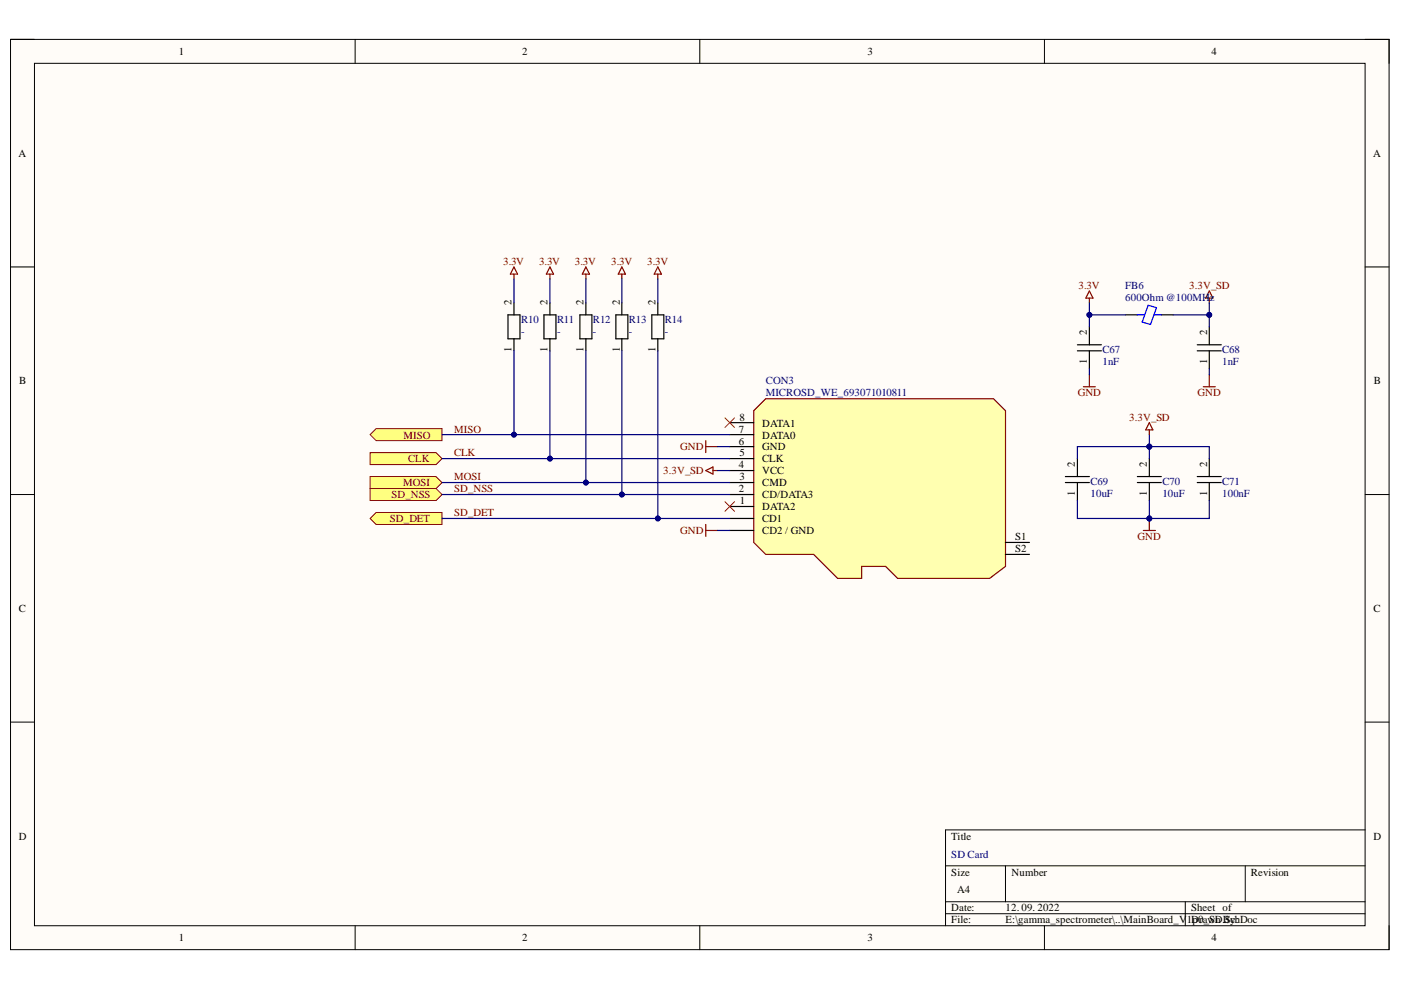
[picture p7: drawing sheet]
<svg xmlns="http://www.w3.org/2000/svg" width="297mm" height="210mm" viewBox="0 0 297 210" stroke-linecap="round" stroke-linejoin="round" font-family="sans-serif">
<defs><g id="words">
<g font-size="2.3">
<text x="37.9" y="11.7">1</text>
<text x="110.7" y="11.7">2</text>
<text x="183.9" y="11.7">3</text>
<text x="256.8" y="11.7">4</text>
<text x="3.9" y="33.3">A</text>
<text x="291.1" y="33.3">A</text>
<text x="108.5" y="64.7" transform="rotate(-90 108.5 64.7)">2</text>
<text x="116.1" y="64.7" transform="rotate(-90 116.1 64.7)">2</text>
<text x="123.7" y="64.7" transform="rotate(-90 123.7 64.7)">2</text>
<text x="131.4" y="64.7" transform="rotate(-90 131.4 64.7)">2</text>
<text x="139" y="64.7" transform="rotate(-90 139 64.7)">2</text>
<text x="230.5" y="71.1" transform="rotate(-90 230.5 71.1)">2</text>
<text x="255.9" y="71.1" transform="rotate(-90 255.9 71.1)">2</text>
<text x="108.5" y="74.7" transform="rotate(-90 108.5 74.7)">1</text>
<text x="116.1" y="74.7" transform="rotate(-90 116.1 74.7)">1</text>
<text x="123.7" y="74.7" transform="rotate(-90 123.7 74.7)">1</text>
<text x="131.4" y="74.7" transform="rotate(-90 131.4 74.7)">1</text>
<text x="139" y="74.7" transform="rotate(-90 139 74.7)">1</text>
<text x="230.5" y="77.3" transform="rotate(-90 230.5 77.3)">1</text>
<text x="255.9" y="77.3" transform="rotate(-90 255.9 77.3)">1</text>
<text x="4.1" y="81.5">B</text>
<text x="291.3" y="81.5">B</text>
<text x="156.8" y="89.2">8</text>
<text x="156.7" y="94.2">6</text>
<text x="156.7" y="91.7">7</text>
<text x="161.6" y="95.5">GND</text>
<text x="161.6" y="93">DATA0</text>
<text x="161.6" y="90.4">DATA1</text>
<text x="156.7" y="99.3">4</text>
<text x="156.8" y="101.9">3</text>
<text x="156.8" y="96.8">5</text>
<text x="161.6" y="100.6">VCC</text>
<text x="161.6" y="98.1">CLK</text>
<text x="227.9" y="99" transform="rotate(-90 227.9 99)">2</text>
<text x="243.1" y="99" transform="rotate(-90 243.1 99)">2</text>
<text x="255.9" y="99" transform="rotate(-90 255.9 99)">2</text>
<text x="156.7" y="104.4">2</text>
<text x="156.8" y="106.9">1</text>
<text x="161.6" y="105.7">CD/DATA3</text>
<text x="161.6" y="103.1">CMD</text>
<text x="227.9" y="105.2" transform="rotate(-90 227.9 105.2)">1</text>
<text x="243.1" y="105.2" transform="rotate(-90 243.1 105.2)">1</text>
<text x="255.9" y="105.2" transform="rotate(-90 255.9 105.2)">1</text>
<text x="161.6" y="108.2">DATA2</text>
<text x="161.6" y="110.7">CD1</text>
<text x="161.6" y="113.3">CD2 / GND</text>
<text x="215.2" y="114.5">S1</text>
<text x="215.2" y="117.1">S2</text>
<text x="4" y="129.8">C</text>
<text x="291.2" y="129.8">C</text>
<text x="4" y="178">D</text>
<text x="201.7" y="178">Title</text>
<text x="291.2" y="178">D</text>
<text x="201.7" y="185.6">Size</text>
<text x="214.5" y="185.6">Number</text>
<text x="265.2" y="185.6">Revision</text>
<text x="203" y="189.4">A4</text>
<text x="201.7" y="193.2">Date:</text>
<text x="201.7" y="195.8">File:</text>
<text x="213.2" y="193.2">12. 09. 2022</text>
<text x="213.2" y="195.8">E:\gamma_spectrometer\..\MainBoard_V</text>
<text x="251.7" y="195.8">1Drawn By:</text>
<text x="252.5" y="193.2">Sheet of</text>
<text x="252.8" y="195.8">p0_SD.SchDoc</text>
<text x="37.9" y="199.6">1</text>
<text x="110.7" y="199.6">2</text>
<text x="183.9" y="199.6">3</text>
<text x="256.8" y="199.6">4</text>
</g>
<g font-size="2.3" fill="#800000">
<text x="106.7" y="56.1">3.3V</text>
<text x="114.3" y="56.1">3.3V</text>
<text x="121.9" y="56.1">3.3V</text>
<text x="129.6" y="56.1">3.3V</text>
<text x="137.2" y="56.1">3.3V</text>
<text x="228.7" y="61.2">3.3V</text>
<text x="252.1" y="61.2">3.3V_SD</text>
<text x="228.5" y="84">GND</text>
<text x="239.4" y="89.2">3.3V_SD</text>
<text x="253.9" y="84">GND</text>
<text x="85.5" y="93">MISO</text>
<text x="96.3" y="91.7">MISO</text>
<text x="144.2" y="95.5">GND</text>
<text x="86.5" y="98.1">CLK</text>
<text x="96.3" y="101.9">MOSI</text>
<text x="96.3" y="96.8">CLK</text>
<text x="140.6" y="100.6">3.3V_SD</text>
<text x="83" y="105.7">SD_NSS</text>
<text x="85.4" y="103.1">MOSI</text>
<text x="96.3" y="104.4">SD_NSS</text>
<text x="82.7" y="110.7">SD_DET</text>
<text x="96.3" y="109.5">SD_DET</text>
<text x="144.2" y="113.3">GND</text>
<text x="241.2" y="114.5">GND</text>
</g>
<g font-size="2.3" fill="#000080">
<text x="238.6" y="61.2">FB6</text>
<text x="238.6" y="63.7">600Ohm @100MHz</text>
<text x="110.5" y="68.6">R10</text>
<text x="110.5" y="71.1">-</text>
<text x="118.1" y="68.6">R11</text>
<text x="118.1" y="71.1">-</text>
<text x="125.7" y="68.6">R12</text>
<text x="125.7" y="71.1">-</text>
<text x="133.3" y="68.6">R13</text>
<text x="133.3" y="71.1">-</text>
<text x="140.9" y="68.6">R14</text>
<text x="140.9" y="71.1">-</text>
<text x="233.8" y="74.9">C67</text>
<text x="233.8" y="77.4">1nF</text>
<text x="259.1" y="74.9">C68</text>
<text x="259.1" y="77.4">1nF</text>
<text x="162.3" y="81.5">CON3</text>
<text x="162.3" y="84">MICROSD_WE_693071010811</text>
<text x="231.2" y="102.9">C69</text>
<text x="231.2" y="105.4">10uF</text>
<text x="246.4" y="102.9">C70</text>
<text x="246.4" y="105.4">10uF</text>
<text x="259.1" y="102.9">C71</text>
<text x="259.1" y="105.4">100nF</text>
<text x="201.7" y="181.8">SD Card</text>
</g>
</g></defs>
<path d="M2.2 8.4h292.3v192.9h-292.3z" fill-rule="evenodd" fill="#fffcf8"/>
<path d="M2.2 8.4h292.3v192.9h-292.3z" fill="none" stroke="#000" stroke-width=".21"/>
<path d="M7.3 13.4h282.1v182.9h-282.1z" fill-rule="evenodd" fill="#fffcf8"/>
<g fill="none" stroke="#000" stroke-width=".21">
<path d="M2.2 8.3h5.1M7.3 13.4h282.1v182.9h-282.1zM75.3 8.3v5.1M148.4 8.3v5.1M221.4 8.4v5M289.4 8.4h5.1v5M2.2 56.6h5.1M289.4 56.6h5.1M2.2 104.9h5.1M289.4 104.9h5.1M2.2 153.1h5.1M289.4 153.1h5.1"/>
<path d="M289.4 176h-88.9v20.3M75.3 196.3v5M148.4 196.3v5M200.5 183.6h88.9M200.5 191.2h88.9M200.5 193.7h88.9M213.2 183.6v7.6M221.4 196.3v5M251.3 191.2v5.1M264 183.6v7.6M294.5 196.3v5"/>
</g>
<path d="M159.8 87.1l2.5-2.6h48.3l2.6 2.6v33l-3.4 2.5h-19.5l-2.5-2.5h-5.1v2.5h-5.1l-5.1-5.1h-10.2l-2.5-2.5z" fill-rule="evenodd" fill="#ffffb0"/>
<path d="M149.6 93.4v2.6M149.6 94.7h2.6M159.8 87.1l2.5-2.6h48.3l2.6 2.6v33l-3.4 2.5h-19.5l-2.5-2.5h-5.1v2.5h-5.1l-5.1-5.1h-10.2l-2.5-2.5zM149.6 111.2v2.5M149.6 112.5h2.6" fill="none" stroke="#800000" stroke-width=".25"/>
<path d="M154.7 99.8h5.1M154.7 97.2h5.1M154.7 94.7h5.1M154.7 92.2h5.1M154.7 89.6h5.1M154.7 107.4h5.1M154.7 104.9h5.1M154.7 102.3h5.1M154.7 109.9h5.1M154.7 112.5h5.1M213.2 115h5.1M213.2 117.5h5.1" fill="none" stroke="#000" stroke-width=".25"/>
<path d="M78.5 109.9l1.2-1.2h14v2.5h-14z" fill-rule="evenodd" fill="#ffff80"/>
<path d="M78.5 109.9l1.2-1.2h14v2.5h-14z" fill="none" stroke="#800000" stroke-width=".21"/>
<path d="M78.5 103.6h14l1.2 1.3-1.2 1.2h-14z" fill-rule="evenodd" fill="#ffff80"/>
<path d="M78.5 103.6h14l1.2 1.3-1.2 1.2h-14z" fill="none" stroke="#800000" stroke-width=".21"/>
<path d="M153.7 106.4l2 2M155.7 106.4l-2 2" fill="none" stroke="#f00" stroke-width=".21"/>
<path d="M149.6 99.8l1.6-.8v1.5zM151.2 99.8h1" fill="none" stroke="#800000" stroke-width=".25"/>
<path d="M78.5 101h14l1.2 1.3-1.2 1.3h-14z" fill-rule="evenodd" fill="#ffff80"/>
<path d="M78.5 101h14l1.2 1.3-1.2 1.3h-14z" fill="none" stroke="#800000" stroke-width=".21"/>
<path d="M78.5 96h14l1.2 1.2-1.2 1.3h-14z" fill-rule="evenodd" fill="#ffff80"/>
<path d="M78.5 96h14l1.2 1.2-1.2 1.3h-14z" fill="none" stroke="#800000" stroke-width=".21"/>
<path d="M153.7 88.6l2 2M155.7 88.6l-2 2" fill="none" stroke="#f00" stroke-width=".21"/>
<path d="M78.5 92.2l1.2-1.3h14v2.5h-14z" fill-rule="evenodd" fill="#ffff80"/>
<path d="M78.5 92.2l1.2-1.3h14v2.5h-14z" fill="none" stroke="#800000" stroke-width=".21"/>
<g fill="none" stroke="#000" stroke-width=".25">
<path d="M107.7 66.8h2.5v5h-2.5zM109 64.2v2.6M109 71.8v2.6M115.3 66.8h2.6v5h-2.6zM116.6 64.2v2.6M116.6 71.8v2.6M123 66.8h2.5v5h-2.5zM124.2 64.2v2.6M124.2 71.8v2.6M130.6 66.8h2.5v5h-2.5zM131.8 64.2v2.6M131.8 71.8v2.6"/>
<path d="M138.2 66.8h2.5v5h-2.5zM139.5 64.2v2.6M139.5 71.8v2.6"/>
</g>
<path d="M109 56.6l.7 1.5h-1.5zM109 58.1v1M116.6 56.6l.8 1.5h-1.6zM116.6 58.1v1M124.2 56.6l.8 1.5h-1.5zM124.2 58.1v1M131.8 56.6l.8 1.5h-1.5zM131.8 58.1v1M139.5 56.6l.7 1.5h-1.5zM139.5 58.1v1" fill="none" stroke="#800000" stroke-width=".25"/>
<path d="M152.2 94.7h2.5M93.7 109.9h61M152.2 112.5h2.5" fill="none" stroke="#000080" stroke-width=".25"/>
<circle cx="139.5" cy="109.9" r=".51" fill="#000080"/>
<circle cx="139.5" cy="109.9" r=".51" fill="none" stroke="#000080" stroke-width=".21"/>
<path d="M93.7 104.9h61" fill="none" stroke="#000080" stroke-width=".25"/>
<circle cx="131.8" cy="104.9" r=".51" fill="#000080"/>
<circle cx="131.8" cy="104.9" r=".51" fill="none" stroke="#000080" stroke-width=".21"/>
<path d="M152.2 99.8h2.5M93.7 102.3h61" fill="none" stroke="#000080" stroke-width=".25"/>
<circle cx="124.2" cy="102.3" r=".51" fill="#000080"/>
<circle cx="124.2" cy="102.3" r=".51" fill="none" stroke="#000080" stroke-width=".21"/>
<path d="M93.7 97.2h61" fill="none" stroke="#000080" stroke-width=".25"/>
<circle cx="116.6" cy="97.2" r=".51" fill="#000080"/>
<circle cx="116.6" cy="97.2" r=".51" fill="none" stroke="#000080" stroke-width=".21"/>
<path d="M93.7 92.2h61" fill="none" stroke="#000080" stroke-width=".25"/>
<circle cx="109" cy="92.2" r=".51" fill="#000080"/>
<circle cx="109" cy="92.2" r=".51" fill="none" stroke="#000080" stroke-width=".21"/>
<path d="M109 74.4v17.8" fill="none" stroke="#000080" stroke-width=".25"/>
<circle cx="109" cy="92.2" r=".51" fill="#000080"/>
<circle cx="109" cy="92.2" r=".51" fill="none" stroke="#000080" stroke-width=".21"/>
<path d="M116.6 74.4v22.8" fill="none" stroke="#000080" stroke-width=".25"/>
<circle cx="116.6" cy="97.2" r=".51" fill="#000080"/>
<circle cx="116.6" cy="97.2" r=".51" fill="none" stroke="#000080" stroke-width=".21"/>
<path d="M124.2 74.4v27.9" fill="none" stroke="#000080" stroke-width=".25"/>
<circle cx="124.2" cy="102.3" r=".51" fill="#000080"/>
<circle cx="124.2" cy="102.3" r=".51" fill="none" stroke="#000080" stroke-width=".21"/>
<path d="M131.8 74.4v30.5" fill="none" stroke="#000080" stroke-width=".25"/>
<circle cx="131.8" cy="104.9" r=".51" fill="#000080"/>
<circle cx="131.8" cy="104.9" r=".51" fill="none" stroke="#000080" stroke-width=".21"/>
<path d="M139.5 74.4v35.5" fill="none" stroke="#000080" stroke-width=".25"/>
<circle cx="139.5" cy="109.9" r=".51" fill="#000080"/>
<circle cx="139.5" cy="109.9" r=".51" fill="none" stroke="#000080" stroke-width=".21"/>
<path d="M109 59.1v5.1M116.6 59.1v5.1M124.2 59.1v5.1M131.8 59.1v5.1M139.5 59.1v5.1" fill="none" stroke="#000080" stroke-width=".25"/>
<path d="M228.4 97.2v3.8M243.7 97.2v3.8M256.4 97.2v3.8M225.9 102.3h5.1M225.9 101h5.1M228.4 102.3v3.8M241.1 102.3h5.1M241.1 101h5.1M243.7 102.3v3.8M253.8 102.3h5.1M253.8 101h5.1M256.4 102.3v3.8" fill="none" stroke="#000" stroke-width=".25"/>
<path d="M242.4 112.5h2.5M243.7 109.9v2.6" fill="none" stroke="#800000" stroke-width=".25"/>
<circle cx="243.7" cy="109.9" r=".51" fill="#000080"/>
<circle cx="243.7" cy="109.9" r=".51" fill="none" stroke="#000080" stroke-width=".21"/>
<path d="M243.7 94.7v2.5" fill="none" stroke="#000080" stroke-width=".25"/>
<circle cx="243.7" cy="94.7" r=".51" fill="#000080"/>
<circle cx="243.7" cy="94.7" r=".51" fill="none" stroke="#000080" stroke-width=".21"/>
<path d="M228.4 106.1v3.8h28v-3.8" fill="none" stroke="#000080" stroke-width=".25"/>
<circle cx="243.7" cy="109.9" r=".51" fill="#000080"/>
<circle cx="243.7" cy="109.9" r=".51" fill="none" stroke="#000080" stroke-width=".21"/>
<path d="M243.7 106.1v3.8" fill="none" stroke="#000080" stroke-width=".25"/>
<circle cx="243.7" cy="109.9" r=".51" fill="#000080"/>
<circle cx="243.7" cy="109.9" r=".51" fill="none" stroke="#000080" stroke-width=".21"/>
<path d="M228.4 97.2v-2.5h28v2.5" fill="none" stroke="#000080" stroke-width=".25"/>
<circle cx="243.7" cy="94.7" r=".51" fill="#000080"/>
<circle cx="243.7" cy="94.7" r=".51" fill="none" stroke="#000080" stroke-width=".21"/>
<path d="M243.7 92.2v2.5" fill="none" stroke="#000080" stroke-width=".25"/>
<circle cx="243.7" cy="94.7" r=".51" fill="#000080"/>
<circle cx="243.7" cy="94.7" r=".51" fill="none" stroke="#000080" stroke-width=".21"/>
<path d="M231 61.7l.7 1.5h-1.5zM231 63.2v1M256.4 61.7l.8 1.5h-1.6zM256.4 63.2v1M243.7 89.6l.7 1.5h-1.5zM243.7 91.1v1.1" fill="none" stroke="#800000" stroke-width=".25"/>
<path d="M228.4 74.4h5.1M228.4 73.1h5.1M231 69.3v3.8M231 74.4v3.8M238.6 66.8h2.5M246.2 66.8h2.6M253.8 74.4h5.1M253.8 73.1h5.1M256.4 69.3v3.8M256.4 74.4v3.8" fill="none" stroke="#000" stroke-width=".25"/>
<path d="M241.1 66.8h1.6M243.4 64.7l1.8 .5-1.3 3.6-1.7-.5zM244.7 66.8h1.5" fill="none" stroke="#00f" stroke-width=".25"/>
<path d="M231 64.2v5.1" fill="none" stroke="#000080" stroke-width=".25"/>
<circle cx="231" cy="66.8" r=".51" fill="#000080"/>
<circle cx="231" cy="66.8" r=".51" fill="none" stroke="#000080" stroke-width=".21"/>
<path d="M231 66.8h7.6" fill="none" stroke="#000080" stroke-width=".25"/>
<circle cx="231" cy="66.8" r=".51" fill="#000080"/>
<circle cx="231" cy="66.8" r=".51" fill="none" stroke="#000080" stroke-width=".21"/>
<path d="M248.8 66.8h7.6v2.5" fill="none" stroke="#000080" stroke-width=".25"/>
<circle cx="256.4" cy="66.8" r=".51" fill="#000080"/>
<circle cx="256.4" cy="66.8" r=".51" fill="none" stroke="#000080" stroke-width=".21"/>
<path d="M256.4 64.2v2.6" fill="none" stroke="#000080" stroke-width=".25"/>
<circle cx="256.4" cy="66.8" r=".51" fill="#000080"/>
<circle cx="256.4" cy="66.8" r=".51" fill="none" stroke="#000080" stroke-width=".21"/>
<path d="M231 79.5v2.5M256.4 79.5v2.5M229.7 82h2.5M255.1 82h2.6" fill="none" stroke="#800000" stroke-width=".25"/>
<path d="M231 78.2v1.3M256.4 78.2v1.3" fill="none" stroke="#000080" stroke-width=".25"/>
<use href="#words"/>
</svg>
